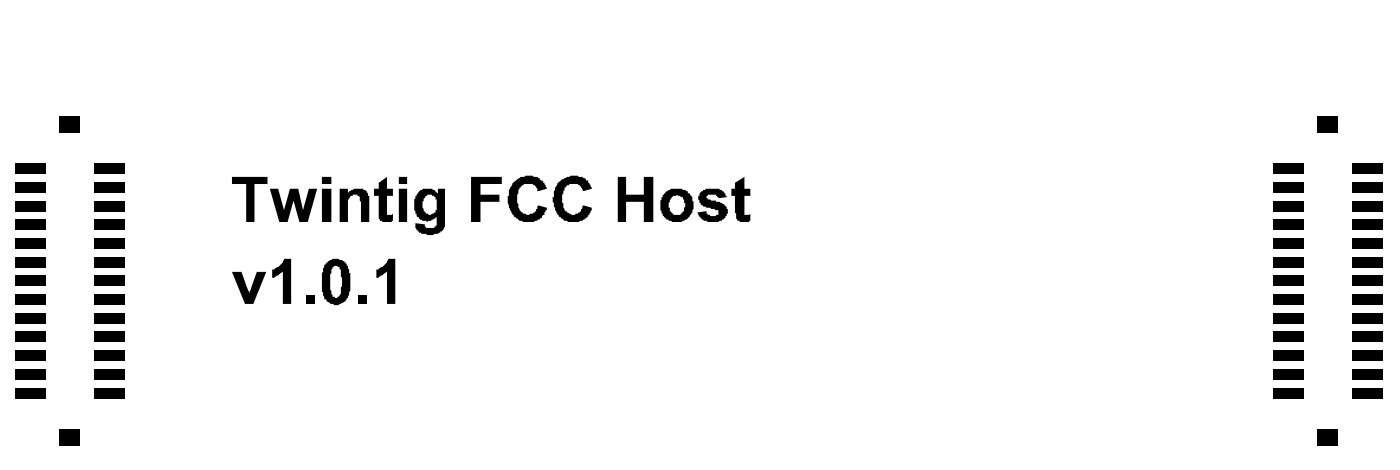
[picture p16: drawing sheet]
<svg xmlns="http://www.w3.org/2000/svg" width="100mm" height="34mm" viewBox="0 0 100 34" stroke-linecap="round" stroke-linejoin="round" font-family="sans-serif">
<g fill="#000">
<path d="M16.5 12.6h2.6v.5h-1v2.7h-.5v-2.7h-1.1zM19.2 13.5h.6l.5 1.5 .4-1.5h.6l.3 1.5 .4-1.5h.6l-.7 2.3h-.5l-.5-1.5-.4 1.5h-.6zM24.2 13.5h.6v.3v-.1a1.26 1.26 0 0 1 1.3-.2l.1 .3v.2h.1v1.8h-.6v-1.4v-.1a.34 .34 0 0 0-.5-.4l-.2 .1v.1a.63 .63 0 0 0-.2 .6v1.1h-.6zM27 13l.6-.4v.9h.4v.5h-.4v1.1a.23 .23 0 0 0 .1 .2 .23 .23 0 0 0 .3-.1v.5l-.2 .1a.58 .58 0 0 1-.7-.1 .58 .58 0 0 1-.1-.6v-1.1h-.3v-.5h.3zM33.6 12.6h2.2v.5h-1.5v.8h1.3v.5h-1.3v1.4h-.7zM36.6 13a2.12 2.12 0 0 1 1.4-.5l.1 .1a1.04 1.04 0 0 1 .9 .9l-.6 .1-.1-.1a.73 .73 0 0 0-1.1-.3 1.55 1.55 0 0 0 0 2h.1a.4 .4 0 0 0 .6 0l.3-.1v-.2h.1l.1-.3 .6 .2v.2h-.1l-.1 .2a1.23 1.23 0 0 1-1.2 .6 1.33 1.33 0 0 1-1.1-.7l-.3-.6v-.5h.1a.86 .86 0 0 1 .2-.9zM39.8 13l.4-.2a1.33 1.33 0 0 1 1.7 .1v.1h.1l.2 .5-.6 .1-.1-.1a.67 .67 0 0 0-1-.3 1.13 1.13 0 0 0-.4 1.1v.2h.1a.79 .79 0 0 0 .4 .7 .64 .64 0 0 0 .9-.5l.1-.1 .6 .2a1.16 1.16 0 0 1-1.3 1h-.1a1.3 1.3 0 0 1-1.3-1.3l-.1-.1v-.3h.1a.87 .87 0 0 1 .2-.8zM44.1 12.6h.5v1.3h1.3v-1.3h.7v3.2h-.7v-1.4h-1.3v1.4h-.5zM50.1 13.5h.4a1.35 1.35 0 0 1 1.2 .2l.1 .4h-.6h-.1a.43 .43 0 0 0-.5-.2 .18 .18 0 0 0-.2 .2 .18 .18 0 0 0 .2 .1l.8 .3a.66 .66 0 0 1 .4 .9l-.1 .1a1.34 1.34 0 0 1-1.4 .2l-.3-.1-.3-.4 .7-.1v.1l.2 .1v.1l.6-.1v-.1h.1h-.1v-.2h-.2v-.1h-.3l-.1-.1a.74 .74 0 0 1-.8-.8h.1v-.2zM52.4 13l.7-.4v.9h.4v.5h-.4v1.1a.23 .23 0 0 0 .1 .2 .23 .23 0 0 0 .3-.1v.5l-.1 .1h-.5a.42 .42 0 0 1-.4-.4l-.1-.2v-1.2h-.2v-.5h.2zM16.5 19.4h.7l.6 1.5 .5-1.5h.7l-.9 2.3h-.6zM19.4 19.2h.2v-.1a1.02 1.02 0 0 0 .7-.6h.5v3.2h-.6v-2.3l-.6 .3v.1h-.2z"/>
<path d="M21.9 21.1h.5v.6h-.5zM25.6 21.1h.6v.6h-.6zM26.8 19.2h.2v-.1a1.02 1.02 0 0 0 .7-.6h.5v3.2h-.6v-2.3l-.6 .3v.1h-.2z"/>
<path d="M23 12.6h.6v.5h-.6zM23 13.5h.6v2.3h-.6z"/>
<path d="M23.8 19l-.3 .6v1.1l.2 .5h.2a.46 .46 0 0 0 .4-.5l.1-.3-.1-1a.42 .42 0 0 0-.4-.4zM23.4 18.6a.92 .92 0 0 1 1.2 .2h.1v.2h.1l.1 .2v.3h.1v.4a2.11 2.11 0 0 1-.4 1.5v.1l-.3 .2-.3 .1a1.09 1.09 0 0 1-1-.7v-.3v-1.3v-.1a.58 .58 0 0 1 .3-.6z"/>
<path d="M28.4 12.6h.6v.5h-.6zM28.4 13.5h.6v2.3h-.6z"/>
<path d="M30.5 13.9l-.1 .1a.92 .92 0 0 0 0 1.2 .56 .56 0 0 0 .6-.1 .56 .56 0 0 0 .1-.5v-.5l-.3-.1v-.1zM30 13.5a1.13 1.13 0 0 1 1.2 .3v-.3h.5v2.1a.8 .8 0 0 1-.7 1.1l-.1 .1-.9-.1-.4-.4v-.4l.7 .1v.1a.43 .43 0 0 0 .6 .2l.2-.2v-.7a.92 .92 0 0 1-1.1 .3 1.46 1.46 0 0 1-.5-1.3l.1-.4h.1z"/>
<path d="M48 14l-.1 .2a.56 .56 0 0 0-.2 .6h.1v.3l.1 .1a.43 .43 0 0 0 .6 .1l.3-.2v-.3l.1-.1-.1-.5-.3-.2-.2-.1zM47.5 13.6a1.36 1.36 0 0 1 1.9 .5 1.25 1.25 0 0 1-.3 1.4 1.19 1.19 0 0 1-2-.6v-.1a1.13 1.13 0 0 1 .4-1.1z"/>
</g>
<g fill="#000">
<path d="M1 18.3h2.2v.8h-2.2z" fill-rule="evenodd"/>
<path d="M1 19.7h2.2v.7h-2.2z" fill-rule="evenodd"/>
<path d="M1 11.7h2.2v.7h-2.2z" fill-rule="evenodd"/>
<path d="M1 13h2.2v.7h-2.2z" fill-rule="evenodd"/>
<path d="M1 14.3h2.2v.8h-2.2z" fill-rule="evenodd"/>
<path d="M1 17h2.2v.7h-2.2z" fill-rule="evenodd"/>
<path d="M1 15.7h2.2v.7h-2.2z" fill-rule="evenodd"/>
<path d="M4.3 8.3h1.4v1.1h-1.4z" fill-rule="evenodd"/>
<path d="M6.7 19.7h2.2v.7h-2.2z" fill-rule="evenodd"/>
<path d="M6.7 18.3h2.2v.8h-2.2z" fill-rule="evenodd"/>
<path d="M6.7 17h2.2v.7h-2.2z" fill-rule="evenodd"/>
<path d="M6.7 14.3h2.2v.8h-2.2z" fill-rule="evenodd"/>
<path d="M6.7 13h2.2v.7h-2.2z" fill-rule="evenodd"/>
<path d="M6.7 11.7h2.2v.7h-2.2z" fill-rule="evenodd"/>
<path d="M6.7 15.7h2.2v.7h-2.2z" fill-rule="evenodd"/>
<path d="M90.8 17h2.2v.7h-2.2z" fill-rule="evenodd"/>
<path d="M90.8 14.3h2.2v.8h-2.2z" fill-rule="evenodd"/>
<path d="M90.8 13h2.2v.7h-2.2z" fill-rule="evenodd"/>
<path d="M90.8 11.7h2.2v.7h-2.2z" fill-rule="evenodd"/>
<path d="M90.8 19.7h2.2v.7h-2.2z" fill-rule="evenodd"/>
<path d="M90.8 18.3h2.2v.8h-2.2z" fill-rule="evenodd"/>
<path d="M90.8 15.7h2.2v.7h-2.2z" fill-rule="evenodd"/>
<path d="M94 8.3h1.4v1.1h-1.4z" fill-rule="evenodd"/>
<path d="M96.4 11.7h2.2v.7h-2.2z" fill-rule="evenodd"/>
<path d="M96.4 13h2.2v.7h-2.2z" fill-rule="evenodd"/>
<path d="M96.4 14.3h2.2v.8h-2.2z" fill-rule="evenodd"/>
<path d="M96.4 17h2.2v.7h-2.2z" fill-rule="evenodd"/>
<path d="M96.4 18.3h2.2v.8h-2.2z" fill-rule="evenodd"/>
<path d="M96.4 19.7h2.2v.7h-2.2z" fill-rule="evenodd"/>
<path d="M96.4 15.7h2.2v.7h-2.2z" fill-rule="evenodd"/>
<path d="M1 27.7h2.2v.7h-2.2z" fill-rule="evenodd"/>
<path d="M1 21h2.2v.7h-2.2z" fill-rule="evenodd"/>
<path d="M1 23.7h2.2v.7h-2.2z" fill-rule="evenodd"/>
<path d="M1 25h2.2v.7h-2.2z" fill-rule="evenodd"/>
<path d="M1 26.3h2.2v.8h-2.2z" fill-rule="evenodd"/>
<path d="M1 22.3h2.2v.8h-2.2z" fill-rule="evenodd"/>
<path d="M4.3 30.6h1.4v1.2h-1.4z" fill-rule="evenodd"/>
<path d="M6.7 27.7h2.2v.7h-2.2z" fill-rule="evenodd"/>
<path d="M6.7 26.3h2.2v.8h-2.2z" fill-rule="evenodd"/>
<path d="M6.7 25h2.2v.7h-2.2z" fill-rule="evenodd"/>
<path d="M6.7 23.7h2.2v.7h-2.2z" fill-rule="evenodd"/>
<path d="M6.7 21h2.2v.7h-2.2z" fill-rule="evenodd"/>
<path d="M6.7 22.3h2.2v.8h-2.2z" fill-rule="evenodd"/>
<path d="M90.8 26.3h2.2v.8h-2.2z" fill-rule="evenodd"/>
<path d="M90.8 25h2.2v.7h-2.2z" fill-rule="evenodd"/>
<path d="M90.8 23.7h2.2v.7h-2.2z" fill-rule="evenodd"/>
<path d="M90.8 21h2.2v.7h-2.2z" fill-rule="evenodd"/>
<path d="M90.8 27.7h2.2v.7h-2.2z" fill-rule="evenodd"/>
<path d="M90.8 22.3h2.2v.8h-2.2z" fill-rule="evenodd"/>
<path d="M94 30.6h1.4v1.2h-1.4z" fill-rule="evenodd"/>
<path d="M96.4 21h2.2v.7h-2.2z" fill-rule="evenodd"/>
<path d="M96.4 23.7h2.2v.7h-2.2z" fill-rule="evenodd"/>
<path d="M96.4 25h2.2v.7h-2.2z" fill-rule="evenodd"/>
<path d="M96.4 26.3h2.2v.8h-2.2z" fill-rule="evenodd"/>
<path d="M96.4 27.7h2.2v.7h-2.2z" fill-rule="evenodd"/>
<path d="M96.4 22.3h2.2v.8h-2.2z" fill-rule="evenodd"/>
</g>
</svg>
